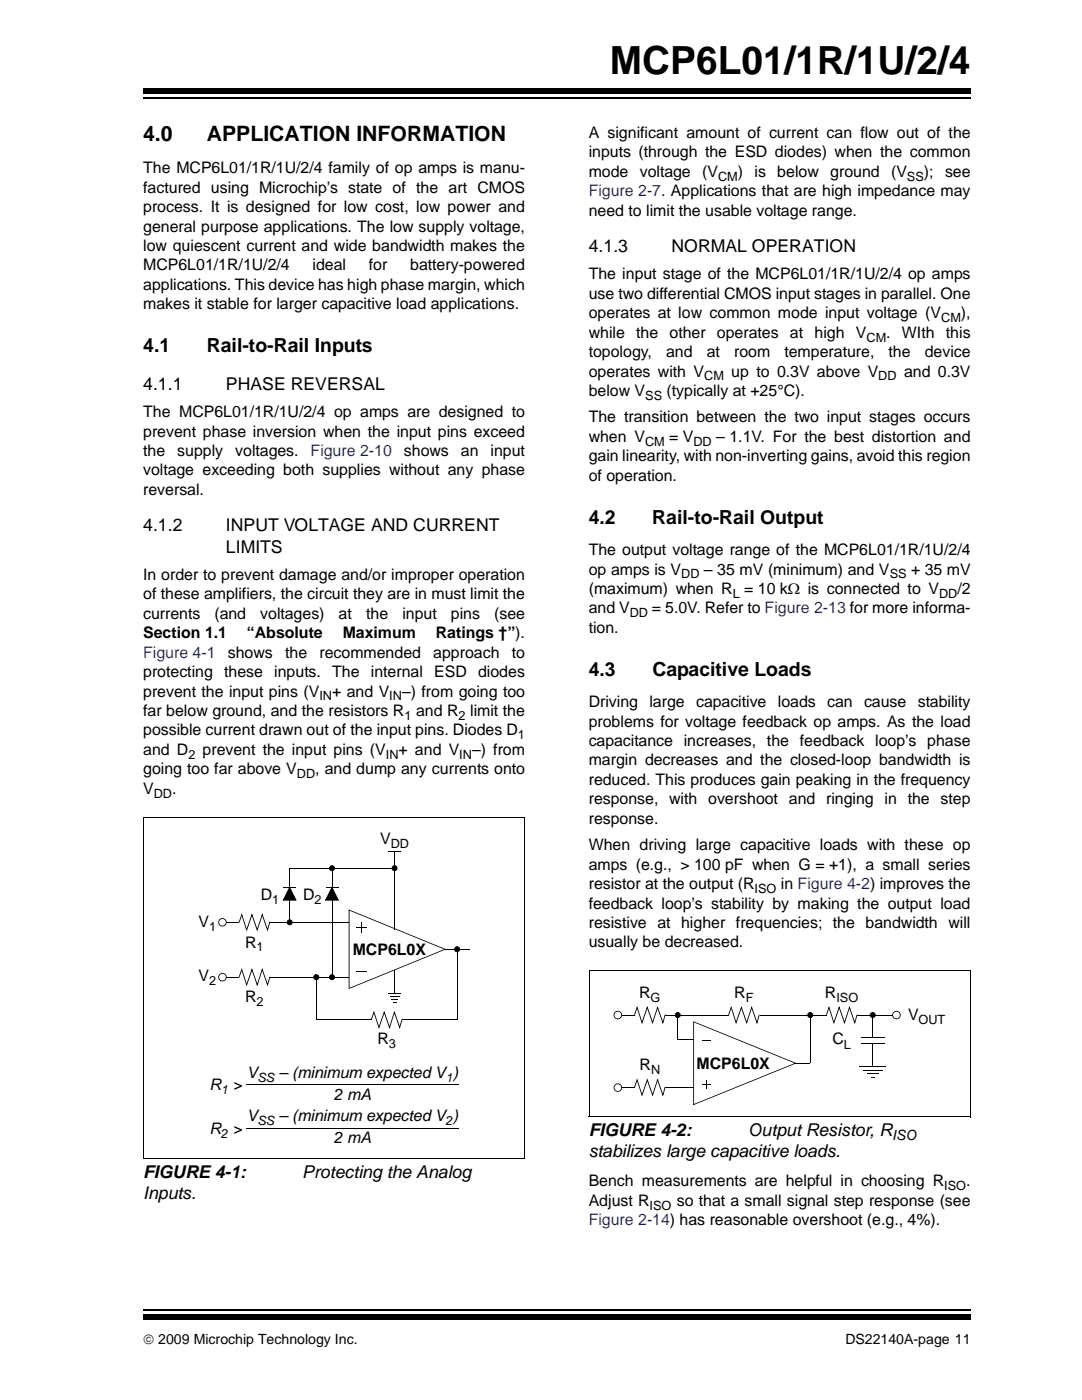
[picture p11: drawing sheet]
<svg xmlns="http://www.w3.org/2000/svg" width="216mm" height="279mm" viewBox="0 0 216 279" stroke-linecap="round" stroke-linejoin="round" font-family="sans-serif">
<defs><g id="words">
<text font-size="7.7" x="121.7" y="14.7">MCP6L01/1R/1U/2/4</text>
<g font-size="4.2">
<text x="28.6" y="28.2">4.0</text>
<text x="41.3" y="28.2">APPLICATION INFORMATION</text>
</g>
<g font-size="3.9">
<text x="28.6" y="70.3">4.1</text>
<text x="41.3" y="70.3">Rail-to-Rail Inputs</text>
<text x="117.5" y="104.5">4.2</text>
<text x="130.2" y="104.5">Rail-to-Rail Output</text>
<text x="117.5" y="134.9">4.3</text>
<text x="130.2" y="134.9">Capacitive Loads</text>
</g>
<g font-size="3.5">
<text x="117.5" y="50.3">4.1.3</text>
<text x="134" y="50.3">NORMAL OPERATION</text>
<text x="28.6" y="77.9">4.1.1</text>
<text x="45.1" y="77.9">PHASE REVERSAL</text>
<text x="28.6" y="106.1">4.1.2</text>
<text x="45.1" y="106.1">INPUT VOLTAGE AND CURRENT</text>
<text x="45.1" y="110.3">LIMITS</text>
<text x="117.5" y="226.7">FIGURE 4-2:</text>
<text x="149.2" y="226.7">Output Resistor, R</text>
<text x="117.5" y="231">stabilizes large capacitive loads.</text>
<text x="28.6" y="235.1">FIGURE 4-1:</text>
<text x="28.6" y="239.3">Inputs.</text>
<text x="60.3" y="235.1">Protecting the Analog</text>
</g>
<g font-size="3.2">
<text x="117.5" y="27.5">A significant amount of current can flow out of the</text>
<text x="28.6" y="34.6">The MCP6L01/1R/1U/2/4 family of op amps is manu-</text>
<text x="117.5" y="31.4">inputs (through the ESD diodes) when the common</text>
<text x="117.5" y="35.3">mode</text>
<text x="127.7" y="35.3">voltage</text>
<text x="140.1" y="35.3">(V</text>
<text x="147.2" y="35.3">)</text>
<text x="150.6" y="35.3">is</text>
<text x="155.1" y="35.3">below</text>
<text x="165.7" y="35.3">ground</text>
<text x="177.8" y="35.3">(V</text>
<text x="184.4" y="35.3">);</text>
<text x="188.6" y="35.3">see</text>
<text x="28.6" y="38.4">factured using Microchip’s state of the art CMOS</text>
<text x="28.6" y="42.3">process. It is designed for low cost, low power and</text>
<text x="28.6" y="46.2">general purpose applications. The low supply voltage,</text>
<text x="117.5" y="43">need to limit the usable voltage range.</text>
<text x="28.6" y="50.1">low quiescent current and wide bandwidth makes the</text>
<text x="28.6" y="54">MCP6L01/1R/1U/2/4</text>
<text x="62.4" y="54">ideal</text>
<text x="73.6" y="54">for</text>
<text x="81.9" y="54">battery-powered</text>
<text x="28.6" y="57.8">applications. This device has high phase margin, which</text>
<text x="117.5" y="55.7">The input stage of the MCP6L01/1R/1U/2/4 op amps</text>
<text x="117.5" y="59.6">use two differential CMOS input stages in parallel. One</text>
<text x="28.6" y="61.7">makes it stable for larger capacitive load applications.</text>
<text x="117.5" y="63.5">operates at low common mode input voltage (V</text>
<text x="191.7" y="63.5">),</text>
<text x="117.5" y="71.3">topology,</text>
<text x="117.5" y="67.4">while</text>
<text x="126.9" y="67.4">the</text>
<text x="132.9" y="71.3">and</text>
<text x="133.6" y="67.4">other</text>
<text x="141" y="71.3">at</text>
<text x="143.1" y="67.4">operates</text>
<text x="146.5" y="71.3">room</text>
<text x="156.5" y="71.3">temperature,</text>
<text x="157.6" y="67.4">at</text>
<text x="162.5" y="67.4">high</text>
<text x="170.8" y="67.4">V</text>
<text x="176.8" y="67.4">.</text>
<text x="177.3" y="71.3">the</text>
<text x="180" y="67.4">WIth</text>
<text x="184.5" y="71.3">device</text>
<text x="188.7" y="67.4">this</text>
<text x="117.5" y="75.1">operates with V</text>
<text x="145.9" y="75.1">up to 0.3V above V</text>
<text x="180.4" y="75.1">and 0.3V</text>
<text x="28.6" y="83.2">The MCP6L01/1R/1U/2/4 op amps are designed to</text>
<text x="117.5" y="79">below V</text>
<text x="133" y="79">(typically at +25°C).</text>
<text x="28.6" y="87.1">prevent phase inversion when the input pins exceed</text>
<text x="117.5" y="84.3">The transition between the two input stages occurs</text>
<text x="117.5" y="88.2">when V</text>
<text x="133.5" y="88.2">= V</text>
<text x="142.9" y="88.2">– 1.1V. For the best distortion and</text>
<text x="28.6" y="91">the</text>
<text x="28.6" y="94.9">voltage exceeding both supplies without any phase</text>
<text x="35.4" y="91">supply</text>
<text x="46.9" y="91">voltages.</text>
<text x="80.6" y="91">shows</text>
<text x="92" y="91">an</text>
<text x="97.9" y="91">input</text>
<text x="117.5" y="92.1">gain linearity, with non-inverting gains, avoid this region</text>
<text x="117.5" y="95.9">of operation.</text>
<text x="28.6" y="98.8">reversal.</text>
<text x="117.5" y="110.8">The output voltage range of the MCP6L01/1R/1U/2/4</text>
<text x="28.6" y="115.7">In order to prevent damage and/or improper operation</text>
<text x="28.6" y="119.6">of these amplifiers, the circuit they are in must limit the</text>
<text x="117.5" y="114.7">op amps is V</text>
<text x="117.5" y="118.5">(maximum) when R</text>
<text x="140.5" y="114.7">– 35 mV (minimum) and V</text>
<text x="148.5" y="118.5">= 10 kΩ is connected to V</text>
<text x="181.8" y="114.7">+ 35 mV</text>
<text x="191" y="118.5">/2</text>
<text x="28.6" y="123.5">currents</text>
<text x="42.8" y="123.5">(and</text>
<text x="51.9" y="123.5">voltages)</text>
<text x="67.6" y="123.5">at</text>
<text x="73.1" y="123.5">the</text>
<text x="80.3" y="123.5">input</text>
<text x="90" y="123.5">pins</text>
<text x="98.6" y="123.5">(see</text>
<text x="117.5" y="122.4">and V</text>
<text x="130.1" y="122.4">= 5.0V. Refer to Figure 2-13 for more informa-</text>
<text x="28.6" y="127.4">Section 1.1</text>
<text x="45.5" y="131.2">shows</text>
<text x="49.3" y="127.4">“Absolute</text>
<text x="56.9" y="131.2">the</text>
<text x="63.7" y="131.2">recommended</text>
<text x="68.4" y="127.4">Maximum</text>
<text x="86.5" y="131.2">approach</text>
<text x="87" y="127.4">Ratings †”).</text>
<text x="102.1" y="131.2">to</text>
<text x="117.5" y="126.3">tion.</text>
<text x="28.6" y="135.1">protecting</text>
<text x="44.7" y="135.1">these</text>
<text x="54.7" y="135.1">inputs.</text>
<text x="66.3" y="135.1">The</text>
<text x="74" y="135.1">internal</text>
<text x="86.6" y="135.1">ESD</text>
<text x="95.4" y="135.1">diodes</text>
<text x="28.6" y="142.9">far below ground, and the resistors R</text>
<text x="28.6" y="139">prevent the input pins (V</text>
<text x="66.3" y="139">+ and V</text>
<text x="80.2" y="139">–) from going too</text>
<text x="83" y="142.9">and R</text>
<text x="93.8" y="142.9">limit the</text>
<text x="117.5" y="141.1">Driving</text>
<text x="129.6" y="141.1">large</text>
<text x="138.9" y="141.1">capacitive</text>
<text x="155.2" y="141.1">loads</text>
<text x="165" y="141.1">can</text>
<text x="172.4" y="141.1">cause</text>
<text x="183.1" y="141.1">stability</text>
<text x="28.6" y="146.7">possible current drawn out of the input pins. Diodes D</text>
<text x="117.5" y="145">problems for voltage feedback op amps. As the load</text>
<text x="117.5" y="148.9">capacitance increases, the feedback loop’s phase</text>
<text x="28.6" y="154.5">going too far above V</text>
<text x="28.6" y="150.6">and D</text>
<text x="40.4" y="150.6">prevent the input pins (V</text>
<text x="62.9" y="154.5">, and dump any currents onto</text>
<text x="79.5" y="150.6">+ and V</text>
<text x="94.2" y="150.6">–) from</text>
<text x="117.5" y="152.8">margin decreases and the closed-loop bandwidth is</text>
<text x="28.6" y="158.4">V</text>
<text x="34.4" y="158.4">.</text>
<text x="117.5" y="156.6">reduced. This produces gain peaking in the frequency</text>
<text x="117.5" y="160.5">response, with overshoot and ringing in the step</text>
<text x="117.5" y="164.4">response.</text>
<text x="75.8" y="168.4">V</text>
<text x="117.5" y="169.7">When driving large capacitive loads with these op</text>
<text x="117.5" y="173.6">amps (e.g., &gt; 100 pF when G = +1), a small series</text>
<text x="52" y="179.5">D</text>
<text x="60.5" y="179.5">D</text>
<text x="117.5" y="177.4">resistor at the output (R</text>
<text x="155.8" y="177.4">in Figure 4-2) improves the</text>
<text x="39.6" y="184.9">V</text>
<text x="117.5" y="181.3">feedback loop’s stability by making the output load</text>
<text x="117.5" y="185.2">resistive at higher frequencies; the bandwidth will</text>
<text x="48.9" y="189.1">R</text>
<text x="70.4" y="190.5">MCP6L0X</text>
<text x="117.5" y="189.1">usually be decreased.</text>
<text x="39.6" y="195.9">V</text>
<text x="48.9" y="200">R</text>
<text x="127.5" y="199.1">R</text>
<text x="146.5" y="199.1">R</text>
<text x="164.6" y="199.1">R</text>
<text x="181.2" y="203.6">V</text>
<text x="75.3" y="208.3">R</text>
<text x="166.1" y="208.4">C</text>
<text x="49.3" y="215.1">V</text>
<text x="55.6" y="215.1">– (minimum expected V )</text>
<text x="127.6" y="213.6">R</text>
<text x="139" y="213.3">MCP6L0X</text>
<text x="41.8" y="217.6">R &gt;</text>
<text x="66.6" y="219.5">2 mA</text>
<text x="41.8" y="226.3">R &gt;</text>
<text x="49.3" y="223.7">V</text>
<text x="55.6" y="223.7">– (minimum expected V )</text>
<text x="66.6" y="228.1">2 mA</text>
<text x="117.5" y="236.7">Bench measurements are helpful in choosing R</text>
<text x="192.8" y="236.7">.</text>
<text x="117.5" y="240.6">Adjust R</text>
<text x="135" y="240.6">so that a small signal step response (see</text>
</g>
<g font-size="3.2" fill="#00f">
<text x="117.5" y="39.2">Figure 2-7. Applications that are high impedance may</text>
<text x="62" y="91">Figure 2-10</text>
<text x="28.6" y="131.2">Figure 4-1</text>
<text x="117.5" y="244.5">Figure 2-14) has reasonable overshoot (e.g., 4%).</text>
</g>
<g font-size="2.8">
<text x="178" y="227.6">ISO</text>
<text x="28.6" y="268.1">© 2009 Microchip Technology Inc.</text>
<text x="168.7" y="268.1">DS22140A-page 11</text>
</g>
<g font-size="2.5">
<text x="143.3" y="36.1">CM</text>
<text x="181" y="36.1">SS</text>
<text x="187.8" y="64.3">CM</text>
<text x="172.9" y="68.2">CM</text>
<text x="140.5" y="75.9">CM</text>
<text x="175.3" y="75.9">DD</text>
<text x="128.8" y="79.8">SS</text>
<text x="128.7" y="89">CM</text>
<text x="138.4" y="89">DD</text>
<text x="135.9" y="115.4">DD</text>
<text x="146.2" y="119.3">L</text>
<text x="177.5" y="115.4">SS</text>
<text x="187.4" y="119.3">DD</text>
<text x="125.7" y="123.2">DD</text>
<text x="63.7" y="139.8">IN</text>
<text x="77.7" y="139.8">IN</text>
<text x="80.7" y="143.7">1</text>
<text x="91.5" y="143.7">2</text>
<text x="103.4" y="147.6">1</text>
<text x="37.6" y="151.4">2</text>
<text x="59.2" y="155.3">DD</text>
<text x="77" y="151.4">IN</text>
<text x="91.7" y="151.4">IN</text>
<text x="30.7" y="159.2">DD</text>
<text x="78" y="169.2">DD</text>
<text x="150.6" y="178.2">ISO</text>
<text x="41.7" y="185.7">1</text>
<text x="54.3" y="180.3">1</text>
<text x="62.8" y="180.3">2</text>
<text x="51.2" y="189.9">1</text>
<text x="41.7" y="196.7">2</text>
<text x="51.2" y="200.8">2</text>
<text x="129.8" y="199.9">G</text>
<text x="148.8" y="199.9">F</text>
<text x="166.9" y="199.9">ISO</text>
<text x="77.6" y="209.1">3</text>
<text x="168.4" y="209.3">L</text>
<text x="183.3" y="204.4">OUT</text>
<text x="51.4" y="215.9">SS</text>
<text x="88.9" y="215.9">1</text>
<text x="129.9" y="214.4">N</text>
<text x="44.1" y="218.4">1</text>
<text x="44.1" y="227">2</text>
<text x="51.4" y="224.5">SS</text>
<text x="88.9" y="224.5">2</text>
<text x="188.4" y="237.5">ISO</text>
<text x="129.6" y="241.4">ISO</text>
</g>
</g></defs>
<path d="M28.6 261.4h165.1" fill="none" stroke="#000" stroke-width=".36"/>
<path d="M28.6 262.4h165.1v1h-165.1z" fill="#000"/>
<path d="M28.6 17.3h165.1v5.4h-165.1z" fill="#fff"/>
<path d="M28.6 19.6h165.1" fill="none" stroke="#000" stroke-width=".36"/>
<path d="M28.6 17.7h165.1v1h-165.1z" fill="#000"/>
<path d="M53.8 184.1h15.8M88.7 189.4h5" fill="none" stroke="#000" stroke-width=".2"/>
<circle cx="44.4" cy="184.1" r=".76" fill="#fff"/>
<g fill="#000">
<path d="M57.7 177.1h.2l1.3 2.6h-.2zM57.8 176.9l.1 .2-1.3 2.6-.1-.1h2.6v.1h-2.7zM78.3 172.9l.4-.2 .4 .1 .2 .2v.2l-.2 .1-.2-.4-.5 .1-.1 .3 .3 .4 .4-.1 .1-.4 .2 .1a.6 .6 0 0 1-.4 .5 .6 .6 0 0 1-.7-.2l-.1-.4zM79.1 173.2l.2 .1zM43.8 183.5a.84 .84 0 0 1 .9-.2 .84 .84 0 0 1 .5 .8h-.1l-.4-.6-.3-.1-.4 .1-.3 .4 .1 .5 .3 .3 .7-.1 .3-.5h.1v.1a.84 .84 0 0 1-1.2 .6 .84 .84 0 0 1-.2-1.3zM45.1 184.1h.1zM47.6 184l.2 .1zM48.2 182.5l.1 .1-.5 1.4h-.2zM48.2 182.3l1.1 3.3h-.2l-.9-3zM53.8 183.9l.1 .2zM50.3 182.3l1.1 3.3h-.2l1.1-3.3 1.2 3.3h-.2l.4-1.6 .2 .1-.5 1.8-1.2-3.4 .2 .1-1.1 3.3-1.1-3.4 .2 .1-1.2 3.3-.1-.3zM57.4 183.6l.4-.1 .4 .1 .2 .4-.2 .1-.1-.3-.3-.2-.4 .3v.3l.2 .3h.4l.2-.5 .2 .1-.1 .3a.59 .59 0 0 1-.9 .1 .59 .59 0 0 1 0-.9z"/>
<path d="M58.2 184l.2 .1zM69.6 197.2l19.2-7.8 .2 .1-19.3 7.8zM77.8 198.8h1.9v.2h-1.9zM78.1 199.5h1.3v.1h-1.3zM69.6 181.5l19.2 7.9v.1l-19.2-7.9h.1v15.7l-.1 .1zM78.4 200.1h.6v.1h-.6z"/>
</g>
<g fill="none" stroke="#000" stroke-width=".2">
<path d="M56.5 177.1h2.6M77.4 169.9h2.6M78.7 169.9v15.6M78.7 173.3h-20.9v10.8M45.2 184.1h2.5M53.9 195h15.7M71 185.1h2.1M71 193.8h2.1M72.1 184v2.1M77.4 198.3h2.6M78.7 193.7v4.6M49.1 216.5h42.4"/>
<path d="M49.1 225.1h42.4"/>
</g>
<g fill="#000">
<path d="M57.8 177.1l1.3 2.5h-2.6z"/>
<circle cx="78.7" cy="173.3" r=".51"/>
<circle cx="57.8" cy="184.1" r=".51"/>
</g>
<circle cx="44.4" cy="195" r=".76" fill="#fff"/>
<g fill="#000">
<path d="M66.2 177.1h.1l1.3 2.6h-.2zM65.8 172.8l.4-.1 .5 .1 .1 .4-.1 .1-.1-.3-.4-.2-.4 .3v.3l.3 .3h.3l.3-.5 .1 .1-.1 .3a.6 .6 0 0 1-.8 .1 .6 .6 0 0 1-.1-.9zM66.7 173.2l.1 .1zM66.2 176.9l.1 .2-1.3 2.6-.1-.1h2.6v.1h-2.7zM43.8 194.4l.2-.2a.85 .85 0 0 1 1.2 .8h-.1l-.2-.5-.5-.2-.5 .2-.2 .4 .1 .5 .3 .3 .7-.1 .2-.2 .1-.4h.1v.3a.86 .86 0 0 1-1.1 .5 .88 .88 0 0 1-.3-1.4zM45.1 195h.1zM47.6 194.9l.2 .2zM48.2 193.5h.1l-.5 1.5-.2-.1zM48.2 193.2l1.1 3.3-.2 .1-.9-3.1zM53.8 194.9l.1 .1zM50.3 193.2l1.1 3.3-.2 .1 1.1-3.4 1.2 3.3-.2 .1 .4-1.6h.2l-.5 1.8-1.2-3.3h.2l-1.1 3.3-1.1-3.3h.2l-1.2 3.3-.1-.3zM62.7 194.6l.4-.2 .6 .4v.2h-.2l-.2-.4-.5 .1-.1 .5 .3 .2h.3l.2-.4h.2a.59 .59 0 0 1-.8 .6 .59 .59 0 0 1-.2-1z"/>
<path d="M63.5 195h.2zM65.8 194.6l.4-.2 .5 .2 .1 .4h-.1l-.3-.4h-.3l-.3 .3v.3l.3 .2h.3l.3-.4h.1l-.1 .3a.59 .59 0 0 1-.8 .2 .59 .59 0 0 1-.1-.9zM66.7 195h.1zM90.8 189a.61 .61 0 0 1 1 .4l-.2 .1-.1-.4-.3-.1-.4 .2v.3l.2 .3 .2 .1 .3-.2 .1-.3 .2 .1a.6 .6 0 0 1-.9 .5 .6 .6 0 0 1-.1-1zM91.6 189.4l.2 .1zM74 203.4l.2 .2zM74.5 202h.2l-.5 1.5-.2-.1zM74.6 201.7l1.1 3.3-.2 .1-1-3.1zM80.1 203.4l.2 .1zM76.7 201.7l1.1 3.3-.2 .1 1.1-3.4 1.1 3.3-.1 .1 .4-1.6h.2l-.5 1.9-1.2-3.4h.2l-1.1 3.4-1.1-3.4h.2l-1.2 3.3-.1-.3zM122.7 202l.2-.2a.85 .85 0 0 1 1.2 .8h-.1l-.3-.6-.4-.1-.5 .2-.2 .5 .2 .5 .3 .1 .6-.1 .1-.1 .2-.4h.1a.85 .85 0 0 1-1.1 .8 .85 .85 0 0 1-.3-1.4zM124 202.6h.1z"/>
<path d="M161.2 202.2l.5-.2 .5 .3 .1 .2-.2 .1-.3-.4-.4 .1-.2 .3 .3 .4h.4l.2-.5 .2 .1a.59 .59 0 0 1-.9 .5 .59 .59 0 0 1-.2-.9zM162.1 202.5l.2 .1zM164.8 202.5l.2 .1zM165.3 201l.2 .1-.5 1.4h-.2zM165.4 200.8l1.1 3.3h-.2l-1-3zM170.9 202.5l.2 .1zM167.4 200.8l1.2 3.3-.2 .1 1.1-3.4 1.1 3.3-.1 .1 .4-1.7 .2 .1-.5 1.8-1.2-3.4 .2 .1-1.1 3.3-1.1-3.4 .1 .1-1.1 3.3-.1-.3zM173.7 202.2l.5-.2 .5 .3v.2l-.1 .1-.3-.4-.5 .1-.1 .3 .3 .4h.3l.3-.5 .1 .1a.59 .59 0 0 1-.8 .5 .59 .59 0 0 1-.2-.9zM174.6 202.5l.1 .1zM178.3 202l.2-.2a.85 .85 0 0 1 1.2 .8h-.1l-.2-.5-.5-.2-.5 .2-.2 .3 .1 .6 .4 .2h.4l.4-.2 .1-.4h.1a.86 .86 0 0 1-.7 .8 .86 .86 0 0 1-1-.6l.1-.6zM179.6 202.6h.1z"/>
</g>
<g fill="none" stroke="#000" stroke-width=".2">
<path d="M28.7 163.1h76.1M28.7 163v68.2M65 177.1h2.5M66.3 173.4v21.7M104.7 163.1v68.2M45.2 195h2.5M63.1 195.3v8.3M91.2 189.6v14M63.1 203.5h11M80.2 203.5h11M135.2 202.6v4.8h3.2M158.6 212.2h3"/>
<path d="M161.6 202.6v9.6M171.1 202.6h7.1M171.8 208.3h4.7M171.8 207h4.7M174.1 202.6v4.4M174.1 208.3v4.4M28.6 231.2h76.1"/>
</g>
<g fill="#000">
<path d="M66.2 177.1l1.3 2.5h-2.5z"/>
<circle cx="66.2" cy="173.3" r=".52"/>
<circle cx="63.1" cy="195" r=".51"/>
<circle cx="66.2" cy="195" r=".52"/>
<circle cx="91.2" cy="189.4" r=".51"/>
<circle cx="161.7" cy="202.6" r=".51"/>
<circle cx="174.1" cy="202.6" r=".51"/>
</g>
<path d="M171.6 212.8h5l-2.2 2.2h-.6z" fill="#fff"/>
<g fill="#fff">
<path d="M171.6 212.7l2.2 2.4h.6l2.4-2.4-2.4 2.4h-.6z"/>
<path d="M171.5 212.7l5.1 .1z"/>
</g>
<g fill="#000">
<path d="M122.7 216.5a.8 .8 0 0 1 1-.1l.3 .2 .1 .5h-.1l-.3-.6-.6-.1-.4 .3-.1 .4 .1 .3 .3 .3h.5l.3-.3 .2-.3h.1a.85 .85 0 0 1-1.2 .7l-.5-.6zM124 217.1h.1zM126.5 202.5l.2 .1zM126.5 216.9l.2 .2zM127 201l.2 .1-.5 1.4h-.2zM127 215.5h.2l-.5 1.5-.2-.1zM127.1 200.8l1.1 3.3h-.2l-1-3zM127.1 215.2l1.1 3.3-.2 .1-1-3.1zM132.7 202.5l.1 .1zM129.2 200.8l1.1 3.3-.2 .1 1.1-3.4 1.2 3.3-.2 .1 .4-1.7 .2 .1-.5 1.8-1.2-3.4 .2 .1-1.1 3.3-1.1-3.4 .1 .1-1.1 3.3-.1-.3zM132.7 216.9l.1 .1zM129.2 215.2l1.1 3.3-.2 .1 1.1-3.4 1.2 3.3-.2 .1 .4-1.6h.2l-.5 1.8-1.2-3.3h.2l-1.1 3.3-1.1-3.3h.1l-1.1 3.3-.1-.3z"/>
<path d="M134.8 202.2l.5-.2 .5 .3v.2l-.1 .1-.3-.4-.5 .1-.1 .3 .3 .4h.3l.3-.5 .1 .1a.59 .59 0 0 1-.8 .5 .59 .59 0 0 1-.2-.9zM135.7 202.5l.1 .1zM138.5 203.9l20.5 8.3-.3 .1-20.3-8.3zM140.1 216.4v.1zM140.1 207.6v.2zM140.1 216.4h1.7v.1h-1.7zM140.1 207.6h1.7v.2h-1.7zM140.8 217.3h.2zM140.8 215.6h.2v1.7h-.2zM145.3 202.5l.2 .1zM145.8 201l.2 .1-.5 1.4h-.2zM145.9 200.8l1.1 3.3h-.2l-1-3z"/>
<path d="M151.4 202.5l.2 .1zM147.9 200.8l1.2 3.3-.2 .1 1.1-3.4 1.1 3.3-.1 .1 .4-1.7 .2 .1-.6 1.8-1.1-3.4 .2 .1-1.1 3.3-1.2-3.4 .2 .1-1.1 3.3-.1-.3zM138.3 203.8l.2 .1v16.5h-.2l20.4-8.3 .1 .2-20.5 8.3zM171.5 212.7l.1 .2zM172.3 213.5l.1 .1zM173.8 215l.1 .2zM173.9 215h.6v.2h-.6zM175.2 214.2l.1 .2z"/>
</g>
<path d="M117.6 193.8h76.1M117.6 193.7v29.2M193.6 193.8v29.2M124.1 202.6h2.5M124.1 217h2.5M132.7 202.6h12.7M132.7 217h5.7M151.6 202.6h13.3M171.6 212.8h5.2M172.4 213.6h3.6M173.1 214.3h2.1M117.5 222.9h76.1" fill="none" stroke="#000" stroke-width=".2"/>
<circle cx="135.2" cy="202.6" r=".51" fill="#000"/>
<use href="#words"/>
</svg>
